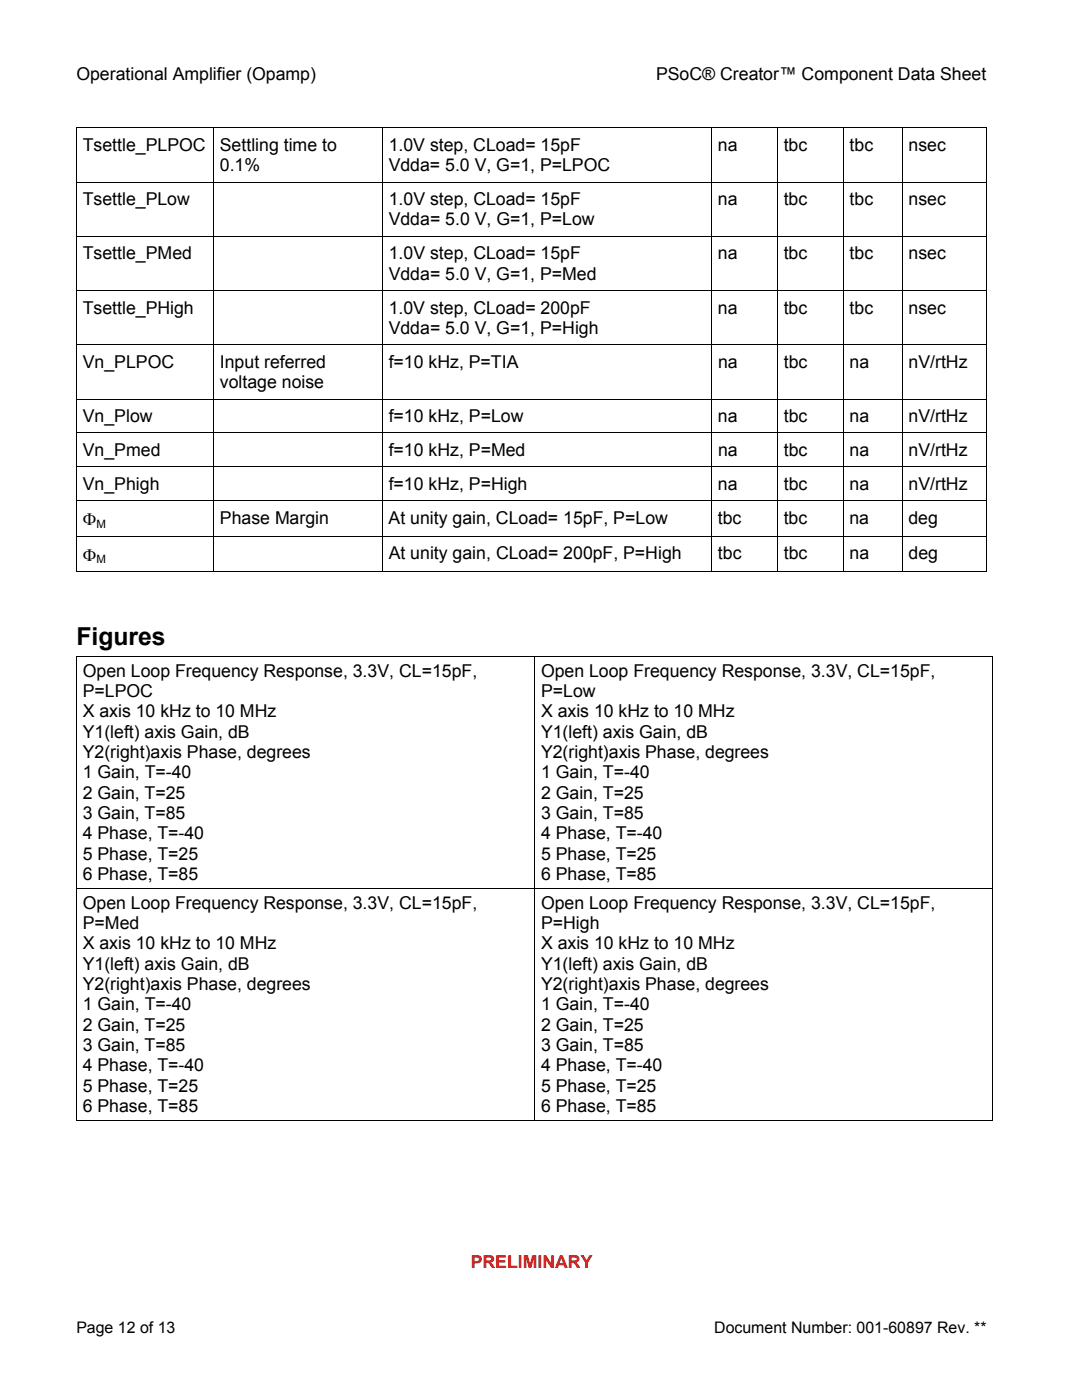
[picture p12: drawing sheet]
<svg xmlns="http://www.w3.org/2000/svg" width="216mm" height="279mm" viewBox="0 0 216 279" stroke-linecap="round" stroke-linejoin="round" font-family="sans-serif">
<defs><g id="words">
<text font-size="4.9" x="15.2" y="128.7">Figures</text>
<g font-size="3.5">
<text x="15.2" y="16">Operational Amplifier (Opamp)</text>
<text x="130.9" y="16">PSoC® Creator™ Component Data Sheet</text>
<text x="16.5" y="30.1">Tsettle_PLPOC</text>
<text x="43.9" y="30.1">Settling time to</text>
<text x="43.9" y="34.2">0.1%</text>
<text x="77.6" y="30.1">1.0V step, CLoad= 15pF</text>
<text x="77.6" y="34.2">Vdda= 5.0 V, G=1, P=LPOC</text>
<text x="143.2" y="30.1">na</text>
<text x="156.4" y="30.1">tbc</text>
<text x="169.5" y="30.1">tbc</text>
<text x="181.3" y="30.1">nsec</text>
<text x="16.5" y="40.9">Tsettle_PLow</text>
<text x="77.6" y="40.9">1.0V step, CLoad= 15pF</text>
<text x="143.2" y="40.9">na</text>
<text x="156.4" y="40.9">tbc</text>
<text x="169.5" y="40.9">tbc</text>
<text x="181.3" y="40.9">nsec</text>
<text x="77.6" y="45">Vdda= 5.0 V, G=1, P=Low</text>
<text x="16.5" y="51.8">Tsettle_PMed</text>
<text x="77.6" y="51.8">1.0V step, CLoad= 15pF</text>
<text x="143.2" y="51.8">na</text>
<text x="156.4" y="51.8">tbc</text>
<text x="169.5" y="51.8">tbc</text>
<text x="181.3" y="51.8">nsec</text>
<text x="77.6" y="55.8">Vdda= 5.0 V, G=1, P=Med</text>
<text x="16.5" y="62.6">Tsettle_PHigh</text>
<text x="77.6" y="62.6">1.0V step, CLoad= 200pF</text>
<text x="143.2" y="62.6">na</text>
<text x="156.4" y="62.6">tbc</text>
<text x="169.5" y="62.6">tbc</text>
<text x="181.3" y="62.6">nsec</text>
<text x="77.6" y="66.7">Vdda= 5.0 V, G=1, P=High</text>
<text x="16.5" y="73.4">Vn_PLPOC</text>
<text x="43.9" y="73.4">Input referred</text>
<text x="43.9" y="77.5">voltage noise</text>
<text x="77.6" y="73.4">f=10 kHz, P=TIA</text>
<text x="143.3" y="73.4">na</text>
<text x="156.4" y="73.4">tbc</text>
<text x="169.5" y="73.4">na</text>
<text x="181.3" y="73.4">nV/rtHz</text>
<text x="16.5" y="84.2">Vn_Plow</text>
<text x="77.6" y="84.2">f=10 kHz, P=Low</text>
<text x="143.3" y="84.2">na</text>
<text x="156.4" y="84.2">tbc</text>
<text x="169.5" y="84.2">na</text>
<text x="181.3" y="84.2">nV/rtHz</text>
<text x="16.5" y="91">Vn_Pmed</text>
<text x="77.6" y="91">f=10 kHz, P=Med</text>
<text x="143.3" y="91">na</text>
<text x="156.4" y="91">tbc</text>
<text x="169.5" y="91">na</text>
<text x="181.3" y="91">nV/rtHz</text>
<text x="16.5" y="97.8">Vn_Phigh</text>
<text x="77.6" y="97.8">f=10 kHz, P=High</text>
<text x="143.3" y="97.8">na</text>
<text x="156.4" y="97.8">tbc</text>
<text x="169.5" y="97.8">na</text>
<text x="181.3" y="97.8">nV/rtHz</text>
<text x="16.5" y="104.8">Φ</text>
<text x="43.9" y="104.6">Phase Margin</text>
<text x="77.5" y="104.6">At unity gain, CLoad= 15pF, P=Low</text>
<text x="143.2" y="104.6">tbc</text>
<text x="156.4" y="104.6">tbc</text>
<text x="169.5" y="104.6">na</text>
<text x="181.3" y="104.6">deg</text>
<text x="16.5" y="111.9">Φ</text>
<text x="77.6" y="111.6">At unity gain, CLoad= 200pF, P=High</text>
<text x="143.3" y="111.6">tbc</text>
<text x="156.4" y="111.6">tbc</text>
<text x="169.5" y="111.6">na</text>
<text x="181.3" y="111.6">deg</text>
<text x="16.5" y="135">Open Loop Frequency Response, 3.3V, CL=15pF,</text>
<text x="108" y="135">Open Loop Frequency Response, 3.3V, CL=15pF,</text>
<text x="16.5" y="139.1">P=LPOC</text>
<text x="16.5" y="143.2">X axis 10 kHz to 10 MHz</text>
<text x="108" y="139.1">P=Low</text>
<text x="108" y="143.2">X axis 10 kHz to 10 MHz</text>
<text x="16.5" y="147.2">Y1(left) axis Gain, dB</text>
<text x="108" y="147.2">Y1(left) axis Gain, dB</text>
<text x="16.5" y="151.3">Y2(right)axis Phase, degrees</text>
<text x="16.5" y="155.3">1 Gain, T=-40</text>
<text x="108" y="151.3">Y2(right)axis Phase, degrees</text>
<text x="108" y="155.3">1 Gain, T=-40</text>
<text x="16.5" y="159.4">2 Gain, T=25</text>
<text x="108" y="159.4">2 Gain, T=25</text>
<text x="16.5" y="163.4">3 Gain, T=85</text>
<text x="16.5" y="167.5">4 Phase, T=-40</text>
<text x="108" y="163.4">3 Gain, T=85</text>
<text x="108" y="167.5">4 Phase, T=-40</text>
<text x="16.5" y="171.6">5 Phase, T=25</text>
<text x="108" y="171.6">5 Phase, T=25</text>
<text x="16.5" y="175.6">6 Phase, T=85</text>
<text x="108" y="175.6">6 Phase, T=85</text>
<text x="16.5" y="181.4">Open Loop Frequency Response, 3.3V, CL=15pF,</text>
<text x="16.5" y="185.4">P=Med</text>
<text x="108" y="181.4">Open Loop Frequency Response, 3.3V, CL=15pF,</text>
<text x="108" y="185.4">P=High</text>
<text x="16.5" y="189.5">X axis 10 kHz to 10 MHz</text>
<text x="108" y="189.5">X axis 10 kHz to 10 MHz</text>
<text x="16.5" y="193.5">Y1(left) axis Gain, dB</text>
<text x="16.5" y="197.6">Y2(right)axis Phase, degrees</text>
<text x="108" y="193.5">Y1(left) axis Gain, dB</text>
<text x="108" y="197.6">Y2(right)axis Phase, degrees</text>
<text x="16.5" y="201.7">1 Gain, T=-40</text>
<text x="108" y="201.7">1 Gain, T=-40</text>
<text x="16.5" y="205.7">2 Gain, T=25</text>
<text x="16.5" y="209.8">3 Gain, T=85</text>
<text x="108" y="205.7">2 Gain, T=25</text>
<text x="108" y="209.8">3 Gain, T=85</text>
<text x="16.5" y="213.8">4 Phase, T=-40</text>
<text x="108" y="213.8">4 Phase, T=-40</text>
<text x="16.5" y="217.9">5 Phase, T=25</text>
<text x="16.5" y="221.9">6 Phase, T=85</text>
<text x="108" y="217.9">5 Phase, T=25</text>
<text x="108" y="221.9">6 Phase, T=85</text>
</g>
<text font-size="3.5" fill="#f00" x="93.9" y="253.1">PRELIMINARY</text>
<g font-size="3.2">
<text x="15.2" y="266">Page 12 of 13</text>
<text x="142.5" y="266">Document Number: 001-60897 Rev. **</text>
</g>
<g font-size="2.3">
<text x="19.2" y="105.4">M</text>
<text x="19.2" y="112.4">M</text>
</g>
</g></defs>
<g fill="#000">
<path d="M15.2 25.4h.1v1.4h-.1zM15.2 36.2h.1v1.5h-.1zM42.5 25.4h.2v1.4h-.2zM42.5 36.2h.2v1.5h-.2zM76.2 25.4h.2v1.4h-.2zM76.2 36.2h.2v1.5h-.2zM141.9 25.4h.1v1.4h-.1zM141.9 36.2h.1v1.5h-.1zM155 25.4h.2v1.4h-.2zM155 36.2h.2v1.5h-.2zM168.1 25.4h.2v1.4h-.2zM168.1 36.2h.2v1.5h-.2z"/>
<path d="M179.9 25.4h.2v1.4h-.2zM179.9 36.2h.2v1.5h-.2zM196.8 25.4h.1v1.4h-.1zM196.8 25.4h.1v.2h-.1zM196.8 36.2h.1v1.5h-.1zM15.2 47.1h.1v1.4h-.1zM15.2 57.9h.1v1.4h-.1zM42.5 47.1h.2v1.4h-.2zM42.5 57.9h.2v1.4h-.2zM76.2 47.1h.2v1.4h-.2zM76.2 57.9h.2v1.4h-.2zM141.9 47.1h.1v1.4h-.1z"/>
<path d="M141.9 57.9h.1v1.4h-.1zM155 47.1h.2v1.4h-.2zM155 57.9h.2v1.4h-.2zM168.1 47.1h.2v1.4h-.2zM168.1 57.9h.2v1.4h-.2zM179.9 47.1h.2v1.4h-.2zM179.9 57.9h.2v1.4h-.2zM196.8 47.1h.1v1.4h-.1zM196.8 57.9h.1v1.4h-.1zM15.2 68.7h.1v1.5h-.1zM42.5 68.7h.2v1.5h-.2zM76.2 68.7h.2v1.5h-.2z"/>
<path d="M141.9 68.7h.1v1.5h-.1zM155 68.7h.2v1.5h-.2zM168.1 68.7h.2v1.5h-.2zM179.9 68.7h.2v1.5h-.2zM196.8 68.7h.1v1.5h-.1zM15.2 79.5h.1v1.5h-.1zM15.2 86.3h.1v1.5h-.1zM15.2 93.1h.1v1.4h-.1zM42.5 79.5h.2v1.5h-.2zM42.5 86.3h.2v1.5h-.2zM42.5 93.1h.2v1.4h-.2zM76.2 79.5h.2v1.5h-.2z"/>
<path d="M76.2 86.3h.2v1.5h-.2zM76.2 93.1h.2v1.4h-.2zM141.9 79.5h.1v1.5h-.1zM141.9 86.3h.1v1.5h-.1zM141.9 93.1h.1v1.4h-.1zM155 79.5h.2v1.5h-.2zM155 86.3h.2v1.5h-.2zM155 93.1h.2v1.4h-.2zM168.1 79.5h.2v1.5h-.2zM168.1 86.3h.2v1.5h-.2zM168.1 93.1h.2v1.4h-.2zM179.9 79.5h.2v1.5h-.2z"/>
<path d="M179.9 86.3h.2v1.5h-.2zM179.9 93.1h.2v1.4h-.2zM196.8 79.5h.1v1.5h-.1zM196.8 86.3h.1v1.5h-.1zM196.8 93.1h.1v1.4h-.1zM15.2 99.9h.1v1.4h-.1zM15.2 106.9h.1v1.5h-.1zM42.5 99.9h.2v1.4h-.2zM42.5 106.9h.2v1.5h-.2zM76.2 99.9h.2v1.4h-.2zM76.2 106.9h.2v1.5h-.2zM141.9 99.9h.1v1.4h-.1z"/>
<path d="M141.9 106.9h.1v1.5h-.1zM155 99.9h.2v1.4h-.2zM155 106.9h.2v1.5h-.2zM168.1 99.9h.2v1.4h-.2zM168.1 106.9h.2v1.5h-.2zM179.9 99.9h.2v1.4h-.2zM179.9 106.9h.2v1.5h-.2zM196.8 99.9h.1v1.4h-.1zM196.8 106.9h.1v1.5h-.1zM196.8 114h.1v.1h-.1zM15.2 130.9h.1v.9h-.1zM106.6 130.9h.2v.9h-.2z"/>
<path d="M198 130.9h.2v.9h-.2zM198 130.9h.2v.1h-.2zM15.2 177.2h.1v.9h-.1zM106.6 177.2h.2v.9h-.2zM198 177.2h.2v.9h-.2zM198 223.5h.2v.2h-.2z"/>
</g>
<g fill="none" stroke="#000" stroke-width=".2">
<path d="M15.2 25.5h27.3M15.2 26.8v9.4M15.2 37.7v9.4M15.3 36.3h27.2M42.6 26.8v9.4M42.6 37.7v9.4M42.7 25.5h33.5M42.7 36.3h33.5M76.3 26.8v9.4M76.3 37.7v9.4M76.4 25.5h65.5M76.4 36.3h65.5"/>
<path d="M142 26.8v9.4M142 37.7v9.4M142 25.5h13M142 36.3h13M155.1 26.8v9.4M155.1 37.7v9.4M155.2 25.5h12.9M155.2 36.3h12.9M168.2 26.8v9.4M168.2 37.7v9.4M168.3 25.5h11.6M168.3 36.3h11.6"/>
<path d="M180 26.8v9.4M180 37.7v9.4M180.1 25.5h16.7M180.1 36.3h16.7M196.8 26.8v9.4M196.8 37.7v9.4M15.2 48.5v9.4M15.2 59.3v9.4M15.3 47.1h27.2M15.3 58h27.2M42.6 48.5v9.4M42.6 59.3v9.4"/>
<path d="M42.7 47.1h33.5M42.7 58h33.5M76.3 48.5v9.4M76.3 59.3v9.4M76.4 47.1h65.5M76.4 58h65.5M142 48.5v9.4M142 59.3v9.4M142 47.1h13M142 58h13M155.1 48.5v9.4M155.1 59.3v9.4"/>
<path d="M155.2 47.1h12.9M155.2 58h12.9M168.2 48.5v9.4M168.2 59.3v9.4M168.3 47.1h11.6M168.3 58h11.6M180 48.5v9.4M180 59.3v9.4M180.1 47.1h16.7M180.1 58h16.7M196.8 48.5v9.4M196.8 59.3v9.4"/>
<path d="M15.2 70.2v9.3M15.3 68.8h27.2M15.3 79.6h27.2M42.6 70.2v9.3M42.7 68.8h33.5M42.7 79.6h33.5M76.3 70.2v9.3M76.4 68.8h65.5M76.4 79.6h65.5M142 70.2v9.3M142 68.8h13M142 79.6h13"/>
<path d="M155.1 70.2v9.3M155.2 68.8h12.9M155.2 79.6h12.9M168.2 70.2v9.3M168.3 68.8h11.6M168.3 79.6h11.6M180 70.2v9.3M180.1 68.8h16.7M180.1 79.6h16.7M196.8 70.2v9.3M15.2 81v5.3M15.2 87.8v5.3"/>
<path d="M15.2 94.5v5.4M15.3 86.4h27.2M15.3 93.2h27.2M15.3 99.9h27.2M42.6 81v5.3M42.6 87.8v5.3M42.6 94.5v5.4M42.7 86.4h33.5M42.7 93.2h33.5M42.7 99.9h33.5M76.3 81v5.3M76.3 87.8v5.3"/>
<path d="M76.3 94.5v5.4M76.4 86.4h65.5M76.4 93.2h65.5M76.4 99.9h65.5M142 81v5.3M142 87.8v5.3M142 94.5v5.4M142 86.4h13M142 93.2h13M142 99.9h13M155.1 81v5.3M155.1 87.8v5.3"/>
<path d="M155.1 94.5v5.4M155.2 86.4h12.9M155.2 93.2h12.9M155.2 99.9h12.9M168.2 81v5.3M168.2 87.8v5.3M168.2 94.5v5.4M168.3 86.4h11.6M168.3 93.2h11.6M168.3 99.9h11.6M180 81v5.3M180 87.8v5.3"/>
<path d="M180 94.5v5.4M180.1 86.4h16.7M180.1 93.2h16.7M180.1 99.9h16.7M196.8 81v5.3M196.8 87.8v5.3M196.8 94.5v5.4M15.2 114h27.3M15.2 101.3v5.6M15.2 108.4v5.7M15.3 107h27.2M42.6 101.3v5.6"/>
<path d="M42.6 108.4v5.7M42.7 107h33.5M42.7 114h33.5M76.3 101.3v5.6M76.3 108.4v5.7M76.4 107h65.5M76.4 114h65.5M142 101.3v5.6M142 108.4v5.7M142 107h13M142 114h13M155.1 101.3v5.6"/>
<path d="M155.1 108.4v5.7M155.2 107h12.9M155.2 114h12.9M168.2 101.3v5.6M168.2 108.4v5.7M168.3 107h11.6M168.3 114h11.6M180 101.3v5.6M180 108.4v5.7M180.1 107h16.7M180.1 114h16.7M196.8 101.3v5.6"/>
<path d="M196.8 108.4v5.7M15.2 130.9h91.4M15.2 131.8v45.4M106.7 131.8v45.4M106.8 130.9h91.2M198.1 131.8v45.4M15.2 178.1v45.6M15.3 177.2h91.3M106.7 178.1v45.6M106.8 177.2h91.2M198.1 178.1v45.6M15.2 223.6h91.4"/>
<path d="M106.8 223.6h91.2"/>
</g>
<use href="#words"/>
</svg>
